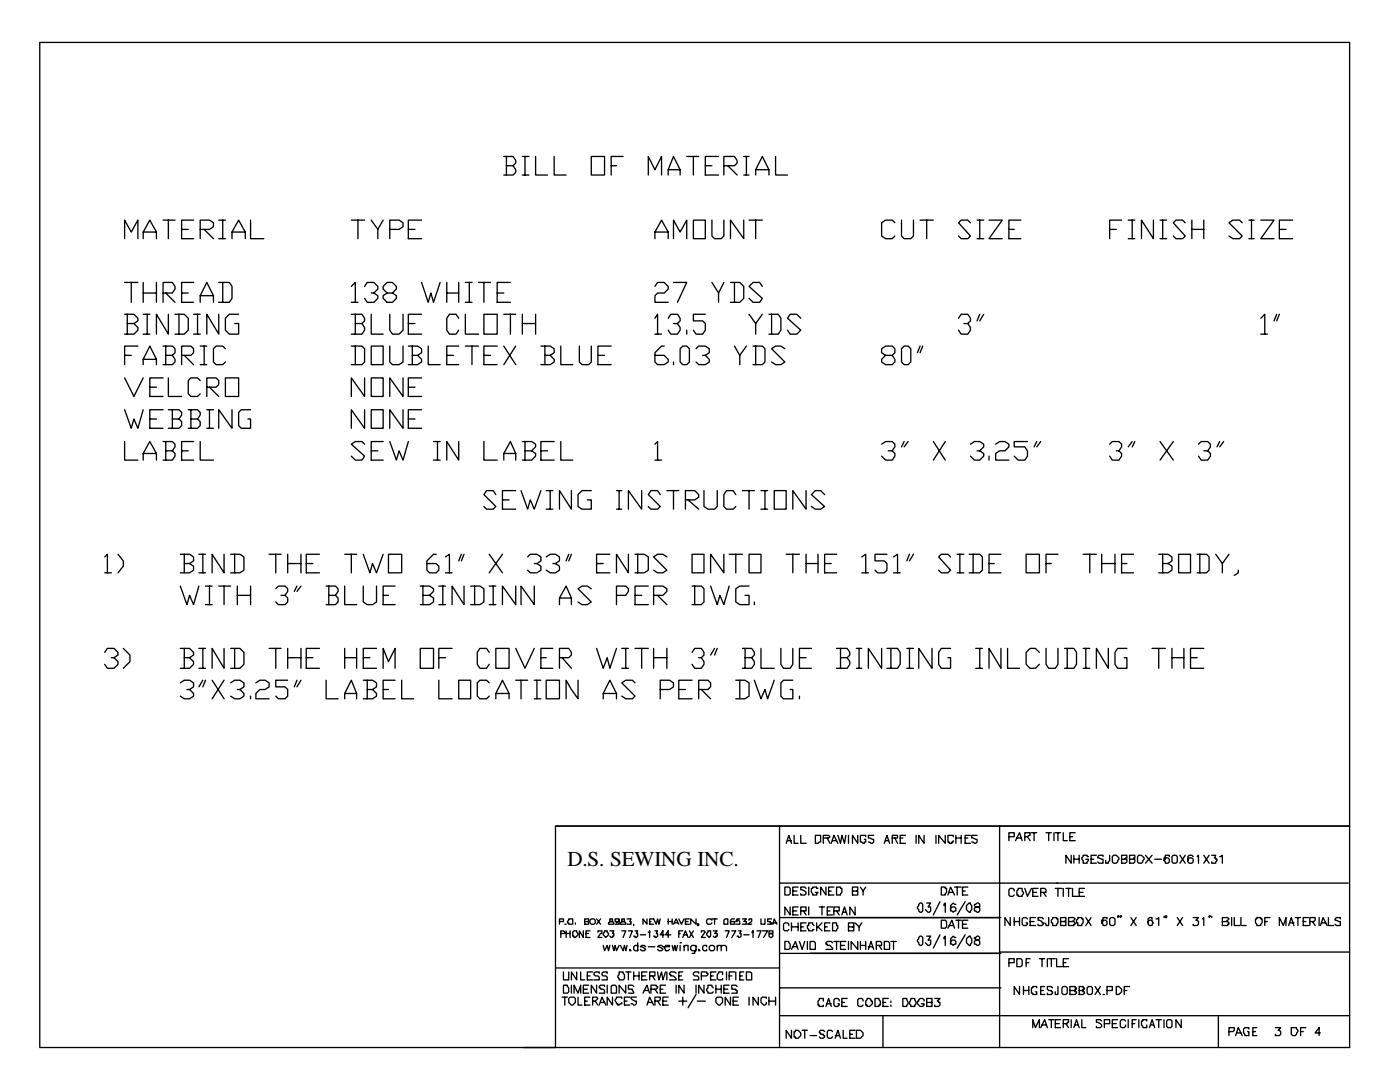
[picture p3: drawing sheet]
<svg xmlns="http://www.w3.org/2000/svg" width="279mm" height="216mm" viewBox="0 0 279 216" stroke-linecap="round" stroke-linejoin="round" font-family="sans-serif">
<defs><g id="words">
<text font-size="4.2" x="113.2" y="172.8">D.S. SEWING INC.</text>
</g></defs>
<g fill="none" stroke="#000" stroke-width=".26">
<path d="M7.9 8.5h261.4v156.3h-158.4v44.2h-103zM100.5 31.2h1.9l.5 .8v.5l-.5 .6M101.1 33.1h1.3l.5 .8v.5l-.5 .5h-1.9M101.1 31.2v3.7M104.2 31.2h1.4M104.2 34.9h1.4M104.8 31.2v3.7M106.9 31.2v3.7h2.4M110.6 31.2v3.7h2.4M118 31.2h2.7v3.7h-2.7zM122 33.1h1M124.4 31.2h-2.4v3.7"/>
<path d="M129.4 34.9v-3.7l1.3 2.7 1.3-2.7v3.7M133.3 34.9v-1l1.1-2.7 1.3 2.7v1M133.3 33.9h2.4M137.1 31.2h2.3M138.4 31.2v3.7M140.8 33.1h1.3M143.4 31.2h-2.6v3.7h2.6M144.5 33.1h2.1l.5-.6v-.5l-.5-.8h-2.1v3.7M145.3 33.1l1.8 1.8M148.4 31.2h1.1M148.4 34.9h1.1M149 31.2v3.7"/>
<path d="M150.8 34.9v-1l1.3-2.7 1.4 2.7v1M150.8 33.9h2.7M154.8 31.2v3.7h2.4M24.9 47.6v-3.7l1.3 2.4 1.3-2.4v3.7M24.9 56.4h2.6M26.2 56.4v3.9M28.6 47.6v-1.3l1.3-2.4 1.3 2.4v1.3M28.6 46.3h2.6M28.6 56.4v3.9M28.6 58.5h2.6M31.2 56.4v3.9M32.5 58.5h1.9l.5-.8v-.5l-.5-.8h-1.9v3.9"/>
<path d="M32.5 43.9h2.4M33.1 58.5l1.8 1.8M33.6 43.9v3.7M36.2 45.8h1.4M36.2 58.5h1.4M38.6 43.9h-2.4v3.7h2.4M38.6 56.4h-2.4v3.9h2.4M40 45.8h1.8l.8-.6v-.8l-.8-.5h-1.8v3.7M40 59h2.6M40.7 45.8l1.9 1.8M43.7 56.4h2.1l.5 .8v2.3l-.5 .8h-2.1M43.7 43.9h1.3"/>
<path d="M43.7 47.6h1.3M44.4 43.9v3.7M44.4 56.4v3.9M46.3 47.6v-1.3l1.3-2.4 1.3 2.4v1.3M46.3 46.3h2.6M50 43.9v3.7h2.7M70.1 57.2l.8-.8v3.9M70.1 43.9h2.7M71.4 43.9v3.7M72.8 57.2l.5-.8h1.3l.8 .8v.5l-.8 .8h-.5M74.1 43.9l1.3 1.9v1.8M74.6 58.5l.8 .5v.5l-.8 .8h-1.3l-.5-.8"/>
<path d="M76.5 43.9l-1.1 1.9M77.3 58.5l-.8-.8v-.5l.8-.8h1l.8 .8v.5l-.8 .8h-1l-.8 .5v.5l.8 .8h1l.8-.8v-.5l-.8-.5M77.8 45.8h1.8l.8-.6v-.8l-.8-.5h-1.8v3.7M81.5 45.8h1.3M84.1 43.9h-2.6v3.7h2.6M84.1 56.4l1.4 3.9 .5-1.8 .5 1.8 1.3-3.9M89.2 58.5h2.3M89.2 56.4v3.9M91.5 56.4v3.9M92.9 56.4h1.3M93.7 56.4v3.9M95.5 56.4h2.4"/>
<path d="M96.6 56.4v3.9M99.2 58.5h1.3M101.9 56.4h-2.7v3.9h2.7M130.7 47.6v-1.3l1.3-2.4 1.3 2.4v1.3M130.7 57.2l.5-.8h1.4l.7 .8v.5l-.7 .8h-1.4l-.5 .5v1.3h2.6M130.7 46.3h2.6M134.4 47.6v-3.7l1.3 2.4 1.4-2.4v3.7M134.4 56.4h2.7l-1.9 3.9M138.4 43.9h2.4v3.7h-2.4zM142.1 43.9v3.2l.5 .5h1.3l.6-.5v-3.2M142.1 56.4l1.3 2.1v1.8M144.5 56.4l-1.1 2.1"/>
<path d="M145.8 56.4h1.8l.8 .8v2.3l-.8 .8h-1.8M146.6 56.4v3.9M148.4 43.9v3.7l-2.6-3.7v3.7M149.5 43.9h2.6M150.8 43.9v3.7M152.1 57.2l-.5-.8h-1.3l-.8 .8 2.6 2.3-.5 .8h-1.3l-.8-.8M178.6 44.4l-.5-.5h-1.4l-.8 .5v2.7l.8 .5h1.4l.5-.5M179.9 43.9v3.2l.5 .5h1.4l.5-.5v-3.2M183.6 43.9h2.7M184.9 43.9v3.7M193.7 44.4l-.6-.5h-1.3l-.5 .5 2.4 2.7-.6 .5h-1.3l-.5-.5M195 43.9h1.3"/>
<path d="M195 47.6h1.3M195.5 43.9v3.7M197.4 43.9h2.6l-2.6 3.7h2.6M201.3 45.8h1.1M203.7 43.9h-2.4v3.7h2.4M221.5 45.8h1.3M223.8 43.9h-2.3v3.7M225.2 43.9h1.3M225.2 47.6h1.3M226 43.9v3.7M230.2 43.9v3.7l-2.4-3.7v3.7M231.5 43.9h1.3"/>
<path d="M231.5 47.6h1.3M232 43.9v3.7M236.5 44.4l-.5-.5h-1.3l-.5 .5 2.3 2.7-.5 .5h-1.3l-.5-.5M237.9 45.8h2.3M237.9 43.9v3.7M240.2 43.9v3.7M247.9 44.4l-.5-.5h-1.3l-.8 .5 2.6 2.7-.5 .5h-1.3l-.8-.5M249.2 43.9h1.1M249.2 47.6h1.1M249.8 43.9v3.7M251.6 43.9h2.7l-2.7 3.7h2.7M255.3 45.8h1.3"/>
<path d="M258 43.9h-2.7v3.7h2.7M24.9 62.7h1.8l.8 .8v.5l-.8 .6M24.9 75.4l1.8 3.7 1.9-3.7M24.9 70.9h1.3M25.4 64.6h1.3l.8 .8v.5l-.8 .8h-1.8M25.4 62.7v4M27.5 69.1h-2.6v3.7M28.6 72.8v-1.1l1.3-2.6 1.3 2.6v1.1M28.6 62.7h1.3M28.6 66.7h1.3M28.6 71.7h2.6M29.4 62.7v4"/>
<path d="M29.9 77.3h1.3M32.5 69.1h1.9l.5 .5v.8l-.5 .5M32.5 75.4h-2.6v3.7h2.6M33.1 70.9h1.3l.5 .8v.5l-.5 .6h-1.9M33.1 69.1v3.7M33.6 62.7v4l-2.4-4v4M33.6 75.4v3.7h2.6M34.9 62.7h1.9l.8 .8v2.4l-.8 .8h-1.9M35.7 62.7v4M36.2 70.9h1.9l.5-.5v-.8l-.5-.5h-1.9v3.7M36.8 70.9l1.8 1.9M38.6 62.7h1.4"/>
<path d="M38.6 66.7h1.4M39.4 62.7v4M40 60.3v-1.3l1.3-2.6 1.3 2.6v1.3M40 75.9l-.6-.5h-1.3l-.5 .5v2.7l.5 .5h1.3l.6-.5M40 69.1h1.3M40 72.8h1.3M40.7 69.1v3.7M41.3 77.3h1.8l.6-.6v-.8l-.6-.5h-1.8v3.7M41.8 77.3l1.9 1.8M43.7 62.7v4l-2.4-4v4M45 75.4h2.6v3.7h-2.6zM45 69.6l-.6-.5h-1.3l-.5 .5v2.6l.5 .6h1.3l.6-.6"/>
<path d="M47.6 62.7h-1.8l-.8 .8v2.4l.8 .8h1.8v-2.1h-.8M70.1 62.7h2.1l.6 .8v.5l-.6 .6M70.1 69.1h2.1l.6 .5v2.6l-.6 .6h-2.1M70.1 60.3h1.3M70.9 64.6h1.3l.6 .8v.5l-.6 .8h-2.1M70.9 62.7v4M70.9 69.1v3.7M72.8 75.4v3.7l-2.7-3.7v3.7M74.1 69.1h2.4v3.7h-2.4zM74.1 75.4h2.4v3.7h-2.4zM74.1 62.7v4h2.4M77.8 62.7v3.2l.5 .8h1.3l.8-.8v-3.2"/>
<path d="M77.8 69.1v3.1l.5 .6h1.3l.8-.6v-3.1M80.4 75.4v3.7l-2.6-3.7v3.7M81.5 69.1h1.8l.8 .5v.8l-.8 .5M81.5 64.6h1.3M81.5 77.3h1.3M82.3 70.9h1l.8 .8v.5l-.8 .6h-1.8M82.3 69.1v3.7M84.1 62.7h-2.6v4h2.6M84.1 75.4h-2.6v3.7h2.6M85.5 69.1v3.7h2.3M89.2 70.9h1.3M91.5 63.5l-.5-.8h-1.3l-.5 .8v2.4l.5 .8h1.3l.5-.8"/>
<path d="M91.5 69.1h-2.3v3.7h2.3M92.9 62.7v4h2.6M92.9 60.3h1.3M92.9 69.1h2.6M94.2 69.1v3.7M96.6 62.7h2.6v4h-2.6zM96.6 70.9h1.3M99.2 69.1h-2.6v3.7h2.6M100.5 62.7h2.4M100.5 69.1l2.4 3.7M101.9 62.7v4M102.9 69.1l-2.4 3.7"/>
<path d="M104.2 64.6h2.7M104.2 62.7v4M106.9 62.7v4M107.9 69.1h1.9l.8 .5v.8l-.8 .5M108.7 70.9h1.1l.8 .8v.5l-.8 .6h-1.9M108.7 69.1v3.7M111.9 69.1v3.7h2.4M115.6 69.1v3.1l.6 .6h1.3l.5-.6v-3.1M119.3 70.9h1.4M122 69.1h-2.7v3.7h2.7M130.7 63.5l.5-.8v4M130.7 66.7h1.3"/>
<path d="M132.6 69.1h-.6l-1.3 1.3v1.8l.5 .6h1.4l.7-.6v-.5l-.7-.8h-1.9M133.3 63.5l.6-.8h1.3l.5 .8v.5l-.5 .6h-.8M134.4 72.2v.6M135.2 64.6l.5 .8v.5l-.5 .8h-1.3l-.6-.8M135.7 69.6l.6-.5h.8l.5 .5v2.6l-.5 .6h-.8l-.6-.6zM137.1 65.9v.8M138.9 69.6l.5-.5h1.4l.8 .5v.8l-.8 .5h-.6M140.8 62.7h-2.4v1.3h1.8l.6 .6v1.3l-.6 .8h-1.3l-.5-.8M140.8 70.9l.8 .8v.5l-.8 .6h-1.4l-.5-.6M146.6 69.1l1 1.8v1.9M149 69.1l-1.4 1.8M149.5 62.7l1.3 1.9v2.1"/>
<path d="M150.3 69.1h1.8l.6 .5v2.6l-.6 .6h-1.8M150.8 69.1v3.7M152.1 62.7l-1.3 1.9M153.5 62.7h1.8l.5 .8v2.4l-.5 .8h-1.8M154 62.7v4M156.6 69.6l-.8-.5h-1l-.8 .5 2.6 2.6-.8 .6h-1l-.8-.6M159.8 63.5l-.8-.8h-1.3l-.5 .8 2.6 2.4-.8 .8h-1.3l-.5-.8M176.7 70.9l-.8-.5v-.8l.8-.5h1.4l.5 .5v.8l-.5 .5h-1.4l-.8 .8v.5l.8 .6h1.4l.5-.6v-.5l-.5-.8M179.9 69.6l.5-.5h.8l.6 .5v2.6l-.6 .6h-.8l-.5-.6zM183.6 69.1l-.5 1.3M184.1 69.1l-.5 1.3M191.3 63.5l.5-.8h1.3l.6 .8v.5l-.6 .6h-.7"/>
<path d="M193.1 64.6l.6 .8v.5l-.6 .8h-1.3l-.5-.8M195.5 62.7l-.5 1.3M196.3 62.7l-.8 1.3M251.6 63.5l.8-.8v4M251.6 66.7h1.3M254.8 62.7l-.5 1.3M255.3 62.7l-.5 1.3M24.9 81.8l1.3 3.7 .5-1.9 .8 1.9 1.1-3.7M24.9 88.1v3.7h2.6M28.6 91.8v-1.3l1.3-2.4 1.3 2.4v1.3M28.6 90.5h2.6M29.9 83.6h1.3"/>
<path d="M32.5 81.8h-2.6v3.7h2.6M32.5 88.1h1.9l.5 .5v.6l-.5 .8M33.1 90h1.3l.5 .5v.5l-.5 .8h-1.9M33.1 88.1v3.7M33.6 81.8h2.1l.5 .5v.5l-.5 .8M34.4 83.6h1.3l.5 .5v.8l-.5 .6h-2.1M34.4 81.8v3.7M36.2 90h1.4M37.6 81.8h1.8l.6 .5v.5l-.6 .8M38.1 83.6h1.3l.6 .5v.8l-.6 .6h-1.8M38.1 81.8v3.7M38.6 88.1h-2.4v3.7h2.4"/>
<path d="M40 88.1v3.7h2.6M41.3 85.5h1.3M41.3 81.8h1.3M41.8 81.8v3.7M46.3 81.8v3.7l-2.6-3.7v3.7M50 81.8h-1.8l-.6 .5v2.6l.6 .6h1.8v-1.9h-.5M72.8 81.8v3.7l-2.7-3.7v3.7M72.8 88.6l-.6-.5h-1.3l-.8 .5 2.7 2.4-.6 .8h-1.3l-.8-.8M74.1 81.8h2.4v3.7h-2.4zM74.1 90h1.3M76.5 88.1h-2.4v3.7h2.4M77.8 88.1l1.3 3.7 .5-1.8 .8 1.8 1.1-3.7"/>
<path d="M80.4 81.8v3.7l-2.6-3.7v3.7M81.5 83.6h1.3M84.1 81.8h-2.6v3.7h2.6M86.5 91.8h1.3M86.5 88.1h1.3M87.3 88.1v3.7M91.5 88.1v3.7l-2.3-3.7v3.7M96.6 88.1v3.7h2.6M99 98.7l-.6-.8h-1.3l-.5 .8 2.4 2.4-.6 .5h-1.3l-.5-.5M100.3 99.7h1.3M100.5 91.8v-1.3l1.4-2.4 1 2.4v1.3M100.5 90.5h2.4"/>
<path d="M102.9 97.9h-2.6v3.7h2.6M104 97.9l1.3 3.7 .5-1.9 .8 1.9 1.3-3.7M104.2 88.1h1.9l.8 .5v.6l-.8 .8M104.8 90h1.3l.8 .5v.5l-.8 .8h-1.9M104.8 88.1v3.7M107.9 90h1.4M109 97.9h1.3M109.8 97.9v3.7M110.6 88.1h-2.7v3.7h2.7M111.9 88.1v3.7h2.4M114 97.9v3.7l-2.3-3.7v3.7M118 97.9h-1.8l-.8 .8v2.4l.8 .5h1.8v-1.9h-.8"/>
<path d="M123 97.9h1.1M123.6 97.9v3.7M128.1 97.9v3.7l-2.7-3.7v3.7M130.7 88.6l.5-.5v3.7M130.7 91.8h1.3M131.8 98.7l-.6-.8h-1.3l-.5 .8 2.4 2.4-.6 .5h-1.3l-.5-.5M133.1 97.9h2.4M134.4 97.9v3.7M136.8 99.7h1.8l.8-.5v-.5l-.8-.8h-1.8v3.7M137.3 99.7l2.1 1.9M140.5 97.9v3.2l.8 .5h1.3l.5-.5v-3.2M146.8 98.7l-.5-.8h-1.3l-.5 .8v2.4l.5 .5h1.3l.5-.5"/>
<path d="M148.2 97.9h2.3M149.5 97.9v3.7M151.9 97.9h1.3M152.7 97.9v3.7M154.5 97.9h2.4v3.7h-2.4zM160.9 97.9v3.7l-2.7-3.7v3.7M164.6 98.7l-.8-.8h-1.1l-.8 .8 2.7 2.4-.8 .5h-1.1l-.8-.5M175.9 88.6l.8-.5h1.4l.5 .5v.6l-.5 .8h-.8M178.1 90l.5 .5v.5l-.5 .8h-1.4l-.8-.8M180.4 88.1l-.5 1.1M181.2 88.1l-.8 1.1M186.3 88.1l2.3 3.7"/>
<path d="M188.6 88.1l-2.3 3.7M193.7 88.6l.8-.5h1l.8 .5v.6l-.8 .8h-.5M195.5 90l.8 .5v.5l-.8 .8h-1l-.8-.8M197.4 91v.8M198.7 88.6l.8-.5h1.1l.7 .5v.6l-.7 .8h-1.1l-.8 .5v1.3h2.6M205.1 88.1h-2.7v1.1h2.1l.6 .8v1l-.6 .8h-1.3l-.8-.8M206.9 88.1l-.5 1.1M207.7 88.1l-.8 1.1M221.5 88.6l.5-.5h1.3l.5 .5v.6l-.5 .8h-.5M223.3 90l.5 .5v.5l-.5 .8h-1.3l-.5-.8M226 88.1l-.8 1.1M226.5 88.1l-.5 1.1"/>
<path d="M231.5 88.1l2.7 3.7M234.2 88.1l-2.7 3.7M239.2 88.6l.5-.5h1.3l.6 .5v.6l-.6 .8h-.8M241 90l.6 .5v.5l-.6 .8h-1.3l-.5-.8M243.4 88.1l-.5 1.1M244.2 88.1l-.8 1.1M20.9 111.1l.5-.5v3.7M20.9 114.3h1.3M23.5 110.6l1.1 1.3v1.1l-1.1 1.3M36 110.6h1.8l.8 .5v.8l-.8 .5M36 116.9l1.3 3.7 .5-1.8 .8 1.8 1.1-3.7M36.8 112.4h1l.8 .6v.8l-.8 .5h-1.8"/>
<path d="M36.8 110.6v3.7M39.7 114.3h1.3M39.7 110.6h1.3M40.5 110.6v3.7M41 116.9h1.3M41.8 116.9v3.7M43.7 116.9h2.3M44.7 110.6v3.7l-2.4-3.7v3.7M44.7 116.9v3.7M46 110.6h1.9l.8 .5v2.7l-.8 .5h-1.9M46.8 110.6v3.7M47.4 116.9v3.7"/>
<path d="M47.4 118.8h2.6M50 116.9v3.7M53.7 110.6h2.4M55 117.5l.6-.6h1.3l.5 .6v.5l-.5 .8h-.8M55 110.6v3.7M56.9 118.8l.5 .5v.8l-.5 .5h-1.3l-.6-.5M57.4 110.6v3.7M57.4 112.4h2.7M59.3 116.9l-.6 1.1M60.1 110.6v3.7M60.1 116.9l-.8 1.1M61.1 112.4h1.3"/>
<path d="M63.8 110.6h-2.7v3.7h2.7M65.1 116.9h1.8l.6 .6v.5l-.6 .8M65.6 118.8h1.3l.6 .5v.8l-.6 .5h-1.8M65.6 116.9v3.7M68.8 116.9v3.7h2.4M68.8 110.6h2.4M70.1 110.6v3.7M72.5 110.6l1.3 3.7 .5-1.9 .8 1.9 1.4-3.7M72.5 116.9v3.2l.8 .5h1l.8-.5v-3.2M76.5 118.8h1M77.5 110.6h2.7v3.7h-2.7zM78.8 116.9h-2.3v3.7h2.3"/>
<path d="M83.9 116.9h1.8l.8 .6v.5l-.8 .8M84.4 118.8h1.3l.8 .5v.8l-.8 .5h-1.8M84.4 116.9v3.7M87 110.6h-.5l-1.3 1.3v1.9l.5 .5h1.3l.6-.5v-.8l-.6-.6h-1.8M87.6 116.9h1.3M88.4 116.9v3.7M88.9 111.1l.8-.5v3.7M88.9 114.3h1.3M92.1 110.6l-.6 1.3M92.6 116.9v3.7l-2.4-3.7v3.7M92.6 110.6l-.5 1.3M93.9 116.9h1.9l.8 .6v2.6l-.8 .5h-1.9"/>
<path d="M94.7 116.9v3.7M97.6 110.6l2.7 3.7M97.6 116.9h1.4M98.4 116.9v3.7M100.3 110.6l-2.7 3.7M102.9 116.9v3.7l-2.6-3.7v3.7M105.3 111.1l.5-.5h1.4l.7 .5v.8l-.7 .5h-.6M106.6 116.9v3.7l-2.6-3.7v3.7M107.2 112.4l.7 .6v.8l-.7 .5h-1.4l-.5-.5M109 111.1l.8-.5h1.1l.8 .5v.8l-.8 .5h-.6M109 101.6h1.3M110.9 112.4l.8 .6v.8l-.8 .5h-1.1l-.8-.5"/>
<path d="M111.7 119.3h2.3M113.5 110.6l-.5 1.3M114 110.6l-.5 1.3M118 117.5l-.8-.6h-1l-.8 .6 2.6 2.6-.8 .5h-1l-.8-.5M119.1 112.4h1.3M121.7 110.6h-2.6v3.7h2.6M123 118.8h1.9l.5-.8v-.5l-.5-.6h-1.9v3.7M123 101.6h1.1M125.4 110.6v3.7l-2.4-3.7v3.7M126.7 110.6h1.9l.8 .5v2.7l-.8 .5h-1.9M126.7 118.8h1.4M127.3 110.6v3.7"/>
<path d="M129.4 116.9h-2.7v3.7h2.7M130.4 118.8h1.9l.8-.8v-.5l-.8-.6h-1.9v3.7M131.2 118.8l1.9 1.8M133.1 111.1l-.8-.5h-1.1l-.8 .5 2.7 2.7-.8 .5h-1.1l-.8-.5M138.1 110.6h2.4v3.7h-2.4zM138.1 116.9h1.9l.5 .6v2.6l-.5 .5h-1.9M138.6 116.9v3.7M141.8 116.9l1.3 3.7 .6-1.8 .8 1.8 1-3.7M144.5 110.6v3.7l-2.7-3.7v3.7M145.5 110.6h2.7M146.8 110.6v3.7M149.5 110.6h2.4v3.7h-2.4z"/>
<path d="M149.5 116.9h-1.9l-.8 .6v2.6l.8 .5h1.9v-1.8h-.8M151.9 101.6h1.3M156.9 110.6h2.6M158.2 110.6v3.7M160.9 112.4h2.3M160.9 110.6v3.7M163.2 110.6v3.7M164.6 112.4h1.3M167 110.6h-2.4v3.7h2.4M172 111.1l.8-.5v3.7M172 114.3h1.3M177 110.6h-2.4v1.3h1.9l.5 .5v1.4l-.5 .5h-1.3l-.6-.5"/>
<path d="M178.3 111.1l.8-.5v3.7M178.3 114.3h1.4M181.5 110.6l-.5 1.3M182.3 110.6l-.8 1.3M189.7 111.1l-.5-.5h-1.3l-.6 .5 2.4 2.7-.5 .5h-1.3l-.6-.5M191 114.3h1.4M191 110.6h1.4M191.6 110.6v3.7M193.4 110.6h2.1l.6 .5v2.7l-.6 .5h-2.1M194.2 110.6v3.7M197.4 112.4h1M199.8 110.6h-2.4v3.7h2.4"/>
<path d="M204.8 110.6h2.6v3.7h-2.6zM208.8 112.4h1M211.1 110.6h-2.3v3.7M216.2 110.6h2.6M217.5 110.6v3.7M219.9 112.4h2.6M219.9 110.6v3.7M222.5 110.6v3.7M223.8 112.4h1.1M226.2 110.6h-2.4v3.7h2.4M231.2 110.6h1.9l.8 .5v.8l-.8 .5M232 112.4h1.1l.8 .6v.8l-.8 .5h-1.9"/>
<path d="M232 110.6v3.7M235.2 110.6h2.4v3.7h-2.4zM238.9 110.6h1.9l.5 .5v2.7l-.5 .5h-1.9M239.4 110.6v3.7M242.6 110.6l1.3 1.8v1.9M245.3 110.6l-1.4 1.8M247.1 113.8v.5l-.8 .5M20.9 130.2l.5-.8h1.4l.7 .8v.5l-.7 .5h-.6M22.8 131.2l.7 .8v.6l-.7 .7h-1.4l-.5-.7M24.6 129.4l1.3 1.3v1.3l-1.3 1.3M36 129.4h1.8l.8 .8v.5l-.8 .5M36 136.3l.8-.6h1l.8 .6v.8l-.8 .5h-.5"/>
<path d="M36.8 131.2h1l.8 .8v.6l-.8 .7h-1.8M36.8 129.4v3.9M37.8 137.6l.8 .8v.5l-.8 .5h-1l-.8-.5M39.7 129.4h1.3M39.7 133.3h1.3M40.5 129.4v3.9M40.5 135.7l-.8 1.4M41 120.6h1.3M41 135.7l-.5 1.4M42.3 135.7l2.4 3.7M44.7 129.4v3.9l-2.4-3.9v3.9M44.7 135.7l-2.4 3.7"/>
<path d="M46 129.4h1.9l.8 .8v2.4l-.8 .7h-1.9M46 136.3l.8-.6h1.1l.8 .6v.8l-.8 .5h-.5M46.8 129.4v3.9M47.9 137.6l.8 .8v.5l-.8 .5h-1.1l-.8-.5M50 138.9v.5M51.1 136.3l.8-.6h1l.8 .6v.8l-.8 .5h-1l-.8 .8v1h2.6M53.7 129.4h2.4M55 129.4v3.9M57.4 135.7h-2.4v1.4h1.9l.5 .5v1.3l-.5 .5h-1.3l-.6-.5M57.4 129.4v3.9M57.4 131.2h2.7M59.3 135.7l-.6 1.4"/>
<path d="M60.1 129.4v3.9M60.1 135.7l-.8 1.4M61.1 131.2h1.3M63.8 129.4h-2.7v3.9h2.7M65.1 135.7v3.7h2.4M68.8 139.4v-1l1.3-2.7 1.1 2.7v1M68.8 131.2h2.4M68.8 129.4v3.9M68.8 138.4h2.4M71.2 129.4v3.9M72.5 135.7h1.8l.8 .6v.8l-.8 .5M72.5 131.2h1.3"/>
<path d="M73.3 137.6h1l.8 .8v.5l-.8 .5h-1.8M73.3 135.7v3.7M75.1 129.4h-2.6v3.9h2.6M76.5 133.3v-3.9l1 2.6 1.3-2.6v3.9M76.5 137.6h1M78.8 135.7h-2.3v3.7h2.3M80.2 135.7v3.7h2.3M83.9 129.4h2.6v3.9h-2.6zM87.6 135.7v3.7h2.6M87.6 120.6h1.3M87.6 131.2h1.3M90.2 129.4h-2.6v3.9"/>
<path d="M91.5 135.7h2.4v3.7h-2.4zM97.6 130.2l-.5-.8h-1.3l-.6 .8v2.4l.6 .7h1.3l.5-.7M97.6 136.3l-.5-.6h-1.3l-.6 .6v2.6l.6 .5h1.3l.5-.5M97.6 120.6h1.4M99 129.4h2.6v3.9h-2.6zM99 139.4v-1l1.3-2.7 1.3 2.7v1M99 138.4h2.6M102.9 129.4l1.9 3.9 1.8-3.9M102.9 135.7h2.4M104 135.7v3.7M106.6 139.4h1.3M106.6 135.7h1.3"/>
<path d="M107.2 135.7v3.7M107.9 131.2h1.1M109 135.7h2.7v3.7h-2.7zM110.3 129.4h-2.4v3.9h2.4M111.7 120.6v-1.3l1.3-2.4 1 2.4v1.3M111.7 131.2h1.8l.5-.5v-.5l-.5-.8h-1.8v3.9M112.2 131.2l1.8 2.1M115.4 135.7v3.7l-1.4-1.8-1-1.9v3.7M119.1 129.4l1.3 3.9 .8-2.1 .5 2.1 1.3-3.9M120.4 139.4v-1l1.3-2.7 1.3 2.7v1M120.4 138.4h2.6M124.1 129.4h1.3"/>
<path d="M124.1 133.3h1.3M124.9 129.4v3.9M126.7 136.3l-.5-.6h-1.3l-.8 .6 2.6 2.6-.5 .5h-1.3l-.8-.5M126.7 129.4h2.7M128.1 129.4v3.9M130.4 131.2h2.7M130.4 129.4v3.9M131.8 137.6h1.8l.8-.5v-.8l-.8-.6h-1.8v3.7M133.1 129.4v3.9M135.5 137.6h1.3M138.1 130.2l.5-.8h1.4l.5 .8v.5l-.5 .5h-.6M138.1 135.7h-2.6v3.7h2.6"/>
<path d="M139.4 137.6h1.9l.5-.5v-.8l-.5-.6h-1.9v3.7M140 131.2l.5 .8v.6l-.5 .7h-1.4l-.5-.7M140 137.6l1.8 1.8M142.6 129.4l-.8 1.3M143.1 129.4l-.5 1.3M146.8 135.7h1.9l.8 .6v2.6l-.8 .5h-1.9M147.6 135.7v3.7M148.2 129.4h1.8l.5 .8v.5l-.5 .5M148.7 131.2h1.3l.5 .8v.6l-.5 .7h-1.8M148.7 129.4v3.9M150.5 135.7l1.4 3.7 .8-1.8 .5 1.8 1.3-3.7M150.5 120.1v.5"/>
<path d="M151.9 129.4v3.9h2.6M155.8 129.4v3.2l.6 .7h1.3l.5-.7v-3.2M158.2 135.7h-1.8l-.6 .6v2.6l.6 .5h1.8v-1.8h-.5M159.5 131.2h1.4M159.5 138.9v.5M161.9 129.4h-2.4v3.9h2.4M167 129.4h2.1l.5 .8v.5l-.5 .5M167.7 131.2h1.4l.5 .8v.6l-.5 .7h-2.1M167.7 129.4v3.9M170.9 129.4h1.1M170.9 133.3h1.1M171.4 129.4v3.9"/>
<path d="M175.9 129.4v3.9l-2.6-3.9v3.9M177 129.4h2.1l.6 .8v2.4l-.6 .7h-2.1M177.8 129.4v3.9M181 129.4h1.3M181 133.3h1.3M181.5 129.4v3.9M186 129.4v3.9l-2.6-3.9v3.9M189.7 129.4h-1.8l-.6 .8v2.4l.6 .7h1.8v-2.1h-.5M194.7 129.4h1.4M194.7 133.3h1.4M195.5 129.4v3.9M199.8 129.4v3.9l-2.4-3.9v3.9"/>
<path d="M201.1 129.4v3.9h2.4M207.4 130.2l-.8-.8h-1l-.8 .8v2.4l.8 .7h1l.8-.7M208.8 129.4v3.2l.5 .7h1.3l.5-.7v-3.2M212.5 129.4h1.8l.5 .8v2.4l-.5 .7h-1.8M213 129.4v3.9M216.2 129.4h1.3M216.2 133.3h1.3M216.7 129.4v3.9M221.2 129.4v3.9l-2.4-3.9v3.9M224.9 129.4h-1.9l-.5 .8v2.4l.5 .7h1.9v-2.1h-.5M229.9 129.4h2.7M231.2 129.4v3.9"/>
<path d="M233.9 131.2h2.4M233.9 129.4v3.9M236.3 129.4v3.9M237.6 131.2h1.3M240.2 129.4h-2.6v3.9h2.6M110.9 164.8h158.4v44.2h-164.8M155.6 164.8v44.2M156.6 177h.8l.3 .3v1l-.3 .3h-.8zM156.9 168.3l.5-1.6 .6 1.6M157.2 167.7h.8M158.2 177.8h.8M158.5 166.7v1.6h.8"/>
<path d="M159.3 177h-1.1v1.6h1.1M159.8 166.7v1.6h1.1M160.9 177.3l-.3-.3h-.8v.5h.3l.8 .6v.2l-.3 .3h-.8v-.3M161.4 177v1.6M162.7 166.7h1.1v1.3h-.3l-.3 .3h-.5zM163.2 177.3h-.2v-.3h-.8v.3h-.3v.8l.3 .2v.3h.8v-.3l.2-.2h-.5M164.3 167.2h1.1l.2-.2-.2-.3h-1.1v1.6M164.8 177v1.6l-1-1.6v1.6M165.1 167.2l.5 1.1M165.4 177.8h.5M165.9 168.3l.5-1.6 .8 1.6M166.2 167.7h.8"/>
<path d="M166.4 177h-1v1.6h1M167 177h.7v.3h.3v.8l-.3 .2v.3h-.7zM167.2 166.7l.5 1.6 .3-1.6 .5 1.6 .3-1.6M169.3 166.7v1.6M170.1 177.8h.8l.3-.3v-.5h-1.1v1.6h1.1v-.8h-.3M171.2 166.7v1.6l-1.1-1.6v1.6M171.7 177l.5 .8v.8M172.8 167v-.3h-1.1v1.3l.8 .3v-.3h.3v-.5h-.3M172.8 177l-.6 .8M174.4 166.7h-1.1v.5l1.1 .3v.5l-.3 .3-.8-.3M176.5 168.3l.5-1.6 .5 1.6M176.7 167.7h.6"/>
<path d="M178.1 167.2h1v-.5h-1v1.6M178.6 167.2l.5 1.1M179.7 167.2h.5M180.7 166.7h-1v1.6h1M182.8 166.7v1.6M184.4 166.7v1.6l-1-1.6v1.6M186.8 166.7v1.6M187.6 179.9l-1.3 2.7M187.9 177h.7v.3h.3v.8l-.3 .2v.3h-.7zM188.6 166.7v1.6l-1.3-1.6v1.6M189.2 178.6l.5-1.6 .8 1.6M189.4 178.1h.8"/>
<path d="M190.2 167v-.3h-1v1.3h.2v.3h.6v-.3h.2v-.3M190.5 177h1.3M190.8 167.2h1M190.8 166.7v1.6M191 177v1.6M191.8 166.7v1.6M192.1 177.8h.5M192.6 167.2h.5M192.6 179.9l-1.6 2.7M193.1 177h-1v1.6h1M193.7 166.7h-1.1v1.6h1.1M195 166.7h-1.1v.5l1.1 .3v.5l-.3 .3-.8-.3"/>
<path d="M199.5 164.8v11.4h-43.9M201.3 167h1.1v-.8h-1.1v1.5M202.4 177.8v-.3l-.3-.2h-.5l-.3 .2v1.1l.3 .3h.5l.3-.3M202.7 167.7l.8-1.5 .5 1.5M202.9 167.2h.8M203.2 177.3h.8v.5l.3 .3-.3 .8h-.8v-.3h-.3v-.8l.3-.3zM204.5 177.3l.6 1.6 .7-1.6M204.5 167h.6l.2-.3h.3v-.5h-1.1v1.5M205.1 167l.5 .7M205.8 166.2h1.1M206.1 178.1h.8M206.4 166.2v1.5"/>
<path d="M207.2 177.3h-1.1v1.6h1.1M207.7 178.1h1.1v-.6l-.3-.2h-.8v1.6M208.2 178.1l.6 .8M208.8 166.2h1M209.3 166.2v1.5M210.3 166.2v1.5M210.6 177.3h1.3M210.6 166.2h1.1M210.9 176.2h58.2M211.1 176.2h-11.6v32.8M211.1 166.2v1.5M211.1 177.3v1.6"/>
<path d="M212.2 166.2v1.5h.8M212.2 177.3v1.6M212.7 177.3h1.1M213.3 177.3v1.6M213.5 167h.5M213.8 170.7v1.5l-1.1-1.5v1.5M214 177.3v1.6h1.1M214.3 170.7v1.5M214.3 171.4h1.1M214.6 166.2h-1.1v1.5h1.1M215.4 178.1h.8M215.4 170.7v1.5"/>
<path d="M216.4 177.3h-1v1.6h1M217.2 170.9h-.2v-.2h-.8v.2l-.3 .3v.2l.3 .3v.5h.8l.2-.8h-.5M217.8 171.4h.5M218.8 170.7h-1v1.5h1M220.1 170.9v-.2h-.8l-.2 .2v.3l1 .2v.8h-.8l-.2-.2M221.5 170.7v1l-.3 .3v.2h-.5v-.5M222 170.9l.2-.2h.6l.5 .5-.3 .8-.2 .2h-.6l-.2-.2zM223.8 171.4h.6l.2-.2h.3v-.5h-1.1v1.5h.8l.3-.2v-.6h-.5M225.4 171.4h.8v-.2h.3v-.5h-1.1v1.5h.8l.3-.2v-.6h-.3M227 170.9l.3-.2h.5l.5 .5-.2 .8-.3 .2h-.5l-.3-.2zM228.6 170.7l1.3 1.5M229.9 170.7l-1.3 1.5"/>
<path d="M230.5 171.4h1.3M233.4 170.9v-.2h-.8v.2l-.3 .3v.5l.3 .3v.2h.5l.3-.2v-.6l-.3-.2h-.5v.2l-.3 .3M234.2 170.7h.5l.2 .2v1.1l-.2 .2h-.5l-.3-.2v-1.1zM235.5 170.7l1 1.5M236.5 170.7l-1 1.5M238.1 170.9l-.2-.2h-.6l-.2 .2v1.1l.2 .2h.6l.2-.2v-.6l-.2-.2h-.6l-.2 .2v.3M238.9 170.9l.3-.2v1.5M240.2 170.7l1.1 1.5M241.3 170.7l-1.1 1.5M241.8 170.7h.8l-.2 .5h.2v.2h.3l-.3 .8h-.8v-.2M243.4 170.9h.3l.2-.2v1.5M110.9 193.1h44.7"/>
<path d="M111.7 183.9h.7v-.5h-.7v1M111.9 186.3h.8v-.3l-.3-.3h-.5v1.4M112.2 199h1M112.4 196.6h.8v.2l.3 .3v.8l-.3 .3h-.8zM112.4 193.9v1.6h1.1v-1.6M112.7 184.4h.3zM112.7 199v1.6M113 185.7v1.4M113 186.3h.8M113.5 199.2a.94 .94 0 0 1 1.3 0v.8l-.5 .6h-.3l-.5-.6zM113.5 183.4h.8v1h-.8v-.3h-.3zM113.8 185.7v1.4"/>
<path d="M114 196.6v1.6M114.3 186l.3-.3h.5l.3 .8-.6 .6h-.2v-.3h-.3zM114.6 198.2v-1.6l.8 1.6 .5-1.6v1.6M114.8 184.1v.3M115.1 193.9v1.6l-1.1-1.6v1.6M115.4 199v1.6h.8M115.9 193.9v1.6h.8M116.4 185.7v1.4l-.8-1.4v1.4M116.4 197.4h.8M116.7 183.9h.8v-.5h-.8v1h.8v-.5h-.3M116.7 199.8h.5M116.9 186.3h.6"/>
<path d="M117.2 194.7h.5M117.5 196.6h-1.1v1.6h1.1M117.7 183.6a.66 .66 0 0 1 1.1 0v.5l-.3 .3h-.5l-.3-.3zM117.7 199h-1v1.6h1M117.7 185.7h-.8v1.4h.8M118.3 199.8h.5l.5-.6-.2-.2h-.8v1.6M118.3 193.9h-1.1v1.6h1.1M118.8 199.8l.5 .8M119.1 196.6v1.6l-1.1-1.6v1.6M119.1 183.4l.8 1M119.3 186v-.3h.8v.6h-.2l-.6 .8h.8M119.6 194.2v-.3h-.8l-.3 .3v.3l.3 .2h.5l.3 .3v.5h-1.1"/>
<path d="M119.9 183.4l-.8 1M120.4 188.6l.3 1.1 .5-1.1 .2 1.1 .3-1.1M120.7 185.7h.5v.3l.2 .3v.2l-.5 .6-.5-.6zM120.7 196.8v-.2h-.8l-.3 .2v.3h.3v.3h.5l.3 .2v.6h-1.1M121.2 194.2v-.3h-.8l-.3 .3v.3l.3 .2h.5l.3 .3v.5h-1.1M121.2 196.6v1.6M121.7 183.4v.5h.5l.3 .2v.3h-1.1v-.3l.3-.2h.5v-.5zM121.7 185.7h.8l-.3 .6h.3v.5h-.3v.3h-.2l-.3-.3M122 196.8l.2-.2h.6l.2 .2v1.4h-1zM122.2 199v1.6l-1-1.6v1.6M122.2 188.6l.3 1.1 .3-1.1 .2 1.1 .6-1.1M123.6 193.9h.8v.3l.2 .3v.8l-.2 .2h-.8v-.2l-.3-.3v-.3l.3-.2z"/>
<path d="M123.6 183.6v.3h-.3l-.3 .2v-.2h-.2v-.5h.8v1h-.8M123.8 188.6l.6 1.1 .2-1.1 .3 1.1 .2-1.1M124.1 183.4v.5h.5l.3 .2v.3h-1.1v-.3l.3-.2h.5v-.5zM124.1 199.2v-.2h-1.1v.2l-.2 .3v.3l.2 .2v.3h.3v.3l.8-.3v-.3M124.1 185.7h.8l-.5 1.4M124.6 199.8h.5M124.9 196.6v1.6l-1.3-1.6v1.6M124.9 193.9h1M125.1 183.4h.8l-.2 .5h.2v.5h-.8M125.4 185.7h.8l-.5 1.4M125.4 193.9v1.6M125.7 189.4l.2 .3h-.2z"/>
<path d="M125.7 199h-1.1v1.6h1.1M126.5 196.8l-.3-.2h-.8v.8h.8v.2l.3 .3v.3h-1.1M126.5 194.7h1M126.5 184.4v.3M126.5 193.9v1.6M126.7 185.7h.6l-.3 .6h.3v.5l-.3 .3h-.3v-.3h-.2M127 199h-1.1v.2l.3 .3 .8 .3v.5l-.3 .3-.8-.3M127.3 188.9v-.3h-.6l-.2 .3v.5l.2 .3h.6v-.3M127.3 188.1v1.6M127.5 193.9v1.6M127.8 186.5h1.1M128.1 194.7h.8"/>
<path d="M128.3 198.2l.8-1.6 .5 1.6M128.6 197.6h.8M128.9 188.9l-.3-.3h-.5l-.3 .3h.3l.8 .5-.3 .3h-.5l-.3-.3M129.1 193.9h-1v1.6h1M129.1 183.4v1l-.8-1v1M129.4 186h.2v-.3v1.4M129.4 188.9h1.3M129.6 194.7h1.1v-.8h-1.1v1.6M129.6 183.9h.3M129.9 197.4h1.1l.2-.3v-.3h-.2v-.2h-1.1v1.6M130.2 194.7l.5 .8M130.7 199.8h.8l.3-.3v-.5h-1.1v1.6"/>
<path d="M130.7 185.7h.5l-.2 .6h.2v.5l-.2 .3h-.3v-.3h-.3M130.7 197.4l.5 .8M131.2 193.9l.3 1.6 .5-1.6 .3 1.6 .5-1.6M131.2 199.8l.6 .8M131.8 183.4l-.3 1-.3-1-.2 1-.6-1h-.8v1h.8M131.8 197.4h.5M132.3 188.9l-.3-.3h-.5l-.3 .3 .8 .3 .3 .2-.3 .3h-.5l-.3-.3M132.3 199.8h.8M132.6 186.5h-.8l.5-.8v1.4M132.6 188.9h1v-.3h-.8v.3h-.2l.2 .8h.5l.3-.3M132.8 196.6h-1v1.6h1M133.1 193.9v1.6"/>
<path d="M133.3 199h-1v1.6h1M133.3 183.4v1M133.3 183.9h.8M133.9 186.5h-1.1l.5-.8v1.4M134.1 188.6l.3 1.1 .3-1.1 .2 1.1 .3-1.1M134.1 183.4v1M134.4 184.4l.5-1 .6 1M134.7 184.1h.5M134.9 194.2l-.2-.3h-.8l-.3 .3v.3h.3v.2h.5l.5 .6v.2h-1.3M134.9 196.6v1.6M135.5 183.4l.5 1 .5-1M135.5 199.8h1.6"/>
<path d="M135.5 194.7h.5M135.5 186.3h.2M135.7 188.1h.3zM135.7 188.6v1.1M136.3 193.9h-.8v1.6h.8M136.3 185.7h-.8v1.4M136.3 187.1l.5-1.4 .5 1.4M136.3 199v1.6M136.5 196.6v1.6l-1-1.6v1.6M136.5 188.9l.3-.3h.5v1.1M136.5 186.5h.6M136.5 188.6v1.1"/>
<path d="M136.8 183.9h.5M137.6 183.4h-.8v1h.8M137.6 185.7l.8 1.4M138.4 185.7l-.8 1.4M138.9 183.4v1l-1.1-1v1M138.9 188.6v1.1l-.3 .3v.2h-.5M138.9 188.9l-.3-.3h-.5l-.3 .3v.5l.3 .3h.5l.3-.3M138.9 196.6v1.6M138.9 198.4l-1.6 2.7M139.2 199.8h1.6M139.4 189.4l.3 .3h-.3zM139.4 194.2v-.3h-.8l-.2 .3v.3l.2 .2h.6l.2 .3v.5h-1"/>
<path d="M139.4 184.4h-.2h.2v.3h-.2M140 194.7h1l.3-.2v-.3h-.3v-.3h-1v1.6M140 186v-.3h.5l.3 .3-.8 1.1h.8M140.5 196.6v1.6l-1.1-1.6v1.6M141 188.9v-.3h-.5l-.3 .3v.5l.3 .3h.5v-.3M141.3 185.7h.5v1.1l-.2 .3-.6-.6zM141.6 188.9a.66 .66 0 0 1 1 0v.5l-.3 .3h-.5l-.2-.3zM141.8 194.7h.5M142.1 183.6l-.3-.2h-.5l-.3 .2v.5l.3 .3h.5l.3-.3M142.1 183.4h1M142.3 197.1l-.2-.3v-.2h-.8v.5l-.3 .3 .3 .8h.8l.2-.3M142.3 185.7h.8l-.5 .6h.5v.5h-.2v.3h-.3l-.3-.3"/>
<path d="M142.6 183.4v1M142.9 193.9h-1.1v1.6h1.1M142.9 197.4h1M142.9 196.6v1.6M143.1 199h.8l.3 .2v.8l-.5 .6h-.3l-.5-.6v-.8zM143.1 188.9l.3-.3h.5v1.1M143.1 188.6v1.1M143.9 188.9l.3-.3h.5l.3 .3v.8M143.9 196.6v1.6M144.2 194.5v-.6h-.8v.3l-.3 .3v.8l.3 .2h.8v-.2M144.5 183.6l.2-.2h.6v1h-.8zM144.5 197.4h.8"/>
<path d="M144.7 185.7h.8l-.5 1.4M145 193.9v1.6M145.5 196.6h-1v1.6h1M145.5 194.7h.5M145.8 199v1.6l-1.1-1.6v1.6M146 185.7h.8l-.8 1.4M146.3 199.8h.8M146.6 193.9h-1.1v1.6M146.6 183.4h-.6l-.2 .2v.8h.8v-.5h-.8v.2M146.8 193.9v1.6M147.1 196.8l-.3-.2h-.8v.8h.8v.2h.3v.6h-1.1M147.4 199h-1.1v1.6h1.1"/>
<path d="M147.4 185.7h.5l-.3 .6h.3v.5l-.3 .3h-.2v-.3h-.3M147.6 183.4h-.5l-.3 .5h.3v-.3h.3l.2 .3v.5h-.8M147.6 194.7h.6M148.2 183.4h.8l-.6 .5h.6v.5h-.8M148.4 193.9h-.8v1.6h.8M148.4 186.5h1.1M149 193.9h.8l.2 .3v1.3h-1zM149.5 183.6v-.2h.5v.5l-.8 .5h.8M149.5 199v1.6M150 186h.3v-.3v1.4M151.1 185.7h.8l-.6 1.4M151.3 199v1.6l-1-1.6v1.6"/>
<path d="M151.9 183.4v1h.8v-1M152.1 185.7h1.1l-.8 1.4M152.9 199.2v-.2h-.8l-.2 .2v.8l.5 .6h.3l.2-.3v-.3M153.5 185.7v.6h.5l.3 .2v.3l-.3 .3h-.3l-.2-.3v-.3l.2-.2h.6v-.6zM153.5 199.8h1.3M153.5 199v1.6M154 183.4h-.8v.5h.5v.2h.3v.3h-.8M154.3 184.4l.2-1 .5 1M154.3 184.1h.7M154.8 199v1.6M155.6 183.1h44.2M155.6 190.2h44.2"/>
<path d="M155.6 197.1h44.2M156.6 187.9h.8v.2l.3 .3v.8l-.3 .2h-.8zM157.4 184.7v-.3l-.2-.3h-.6l-.2 .3v1.1l.2 .2h.6l.2-.2M157.7 181v1.6l-1.1-1.6v1.6M158 189.4l.8-1.5 .5 1.5M158 184.1v1.6M158 184.9h1.3M158.2 181.8h.8M158.2 188.9h.8M159.3 181h-1.1v1.6h1.1M159.3 184.1v1.6M159.5 187.9l.6 1.5 .5-1.5"/>
<path d="M159.8 181.8h1.1v-.8h-1.1v1.6M159.8 184.9h.5M160.3 181.8l.6 .8M160.9 184.1h-1.1v1.6h1.1M161.1 187.9v1.5M161.4 181v1.6M161.7 187.9h.8l.2 .2v1.3h-1zM162.5 184.7l-.3-.3v-.3h-.8v.6h-.3v.5l.3 .3v.2h.8v-.2h.3M163 184.1v1.6M163.2 184.9l.8 .8M163.5 181h1.1M164 181v1.6"/>
<path d="M164 184.1l-1 1.1M164.3 199.8v-.6h-.8v.3l-.3 .3v.8h.3v.2h.8v-.2M164.6 184.9h.5M165.1 181.8h.5M165.6 184.1h-1v1.6h1M166.2 184.1h.8v.6h.2v.5l-.2 .3v.2h-.8zM166.2 181h-1.1v1.6h1.1M166.2 188.1l-.3-.2h-.8l-.3 .2v.3h.3v.2h.5l.6 .6v.2h-1.4M166.4 181.8h1.1v-.8h-1.1v1.6M166.4 187.9h1.1M167 181.8l.5 .8M167 187.9v1.5"/>
<path d="M167.5 199.8v-.3l-.3-.3h-.5l-.3 .3v1.1l.3 .2h.5l.3-.2v-.3h-.3M167.7 188.6h.8M168 182.6l.5-1.6 .6 1.6M168.3 182h.5M168.8 187.9h-1.1v1.5h1.1M169.1 199.2h-1.1v1.6h1.1M169.3 184.9h1.1v-.8h-1.1v1.6h1.1v-.8h-.3M169.3 187.9v1.5M170.7 181v1.6l-1.1-1.6v1.6M170.7 184.1l.7 .8v.8M171.2 187.9v1.5l-1.3-1.5v1.5M171.7 188.6h1.1"/>
<path d="M171.7 187.9v1.5M172 184.1l-.6 .8M172.2 199.8v-.3l-.2-.3h-.6l-.2 .3v1.1l.2 .2h.6l.2-.2M172.8 187.9v1.5M173 199.2h.6l.2 .3v.3h.3v.5l-.5 .5h-.6v-.2h-.2v-.8l.2-.3zM173.3 189.4l.5-1.5 .6 1.5M173.3 188.9h.8M174.6 199.2h.8v.3l.3 .3v.8h-.3v.2h-.8zM174.9 188.6h1v-.5l-.2-.2h-.8v1.5M175.4 188.6l.5 .8M176.5 187.9h.8l.2 .2v1.3h-1zM177.3 199.2h-1.1v1.6h1.1"/>
<path d="M177.8 199.8v.2zM177.8 187.9h1.1M178.3 187.9v1.5M180.2 199.2h.8l.2 .8-.2 .8h-.8zM181.8 199.2h.8l.2 .8-.2 .8h-.8v-.2l-.3-.3zM183.4 180.4l.2-.2h.3l.2 .2v1.4l-.2 .2h-.3l-.2-.2v-.3l-.3-.3zM183.4 187.1l.2-.3h.3l.2 .3v1.3l-.2 .2h-.3l-.2-.2v-.3l-.3-.2zM184.4 199.8v-.3l-.3-.3h-.5l-.2 .3v.3h-.3v.5l.5 .5h.5l.3-.2v-.3h-.5M184.9 180.2h.8l-.5 .8h.5v.8l-.2 .2h-.3l-.5-.5M184.9 186.8h.8l-.5 .8h.5v.8l-.2 .2h-.3l-.5-.5M186.5 199.2h1.1l-.5 .6h.2v.2h.3v.6l-.3 .2h-.8v-.2M187.6 186.5l-1.3 2.7"/>
<path d="M187.9 183.6h.7l.3 .3v1l-.3 .3h-.7zM188.4 180.7v-.3l.2-.2v1.8M188.4 187.3v-.2l.2-.3v1.8M189.2 185.2l.8-1.6 .5 1.6M189.4 184.7h.8M190.8 180.4h-.3l-.3-.2-.5 .5v1.1h.3l.2 .2 .3-.2h.3v-.6l-.3-.2h-.5l-.3 .2v.3M190.8 187.1h-.3l-.3-.3-.5 .5v1.1h.3l.2 .2 .3-.2h.3v-.5l-.3-.3h-.5l-.3 .3v.2M190.8 183.6h1M191.3 183.6v1.6M192.1 184.4h.8M192.6 186.5l-1.6 2.7M192.9 180.7l.5-.5h.3v.2l.2 .3v.8l-.2 .3v.2h-.3l-.5-.5z"/>
<path d="M192.9 187.3l.5-.5h.3v.3l.2 .2v.8l-.2 .3v.2h-.3l-.5-.5zM193.1 183.6h-1v1.6h1M194.5 180.4v.3l.2 .3h.6l.2 .2v.6l-.2 .2-.8-.2v-.6l.2-.2h.8v-.6l-.2-.2zM194.5 187.1v.2h.2v.3h.6l.2 .3v.5l-.2 .2-.8-.2v-.5l.2-.3h.6l.2-.3v-.2l-.2-.3zM199.5 190h69.8M201.3 192.1h1.1v-.8h-1.1v1.6M201.6 183.1v1.6l-1-1.6v1.6M202.4 183.9h1.1M202.4 183.1v1.6M202.9 191.3h.8l.3 .3v1l-.3 .3h-.8zM203.5 196.8v1.6l-1.1-1.6v1.6M203.5 183.1v1.6"/>
<path d="M204.3 197.6h1M204.3 196.8v1.6M204.8 192.1h.5M205.1 183.4l-.3-.3h-.5l-.3 .3v1l.3 .3h.5l.3-.3v-.3h-.3M205.3 196.8v1.6M205.6 191.3h-.8v1.6M205.6 183.9h.8M206.6 183.1h-1v1.6h1M206.9 197.1v-.3h-.8v.3h-.3v1.1h.3v.2h.8v-.5h-.3M207.4 191.3h1.1M207.7 197.6h.5M208 191.3v1.6"/>
<path d="M208.2 183.4l-.2-.3h-.8v.5l.8 .3v.2h.2v.3l-.2 .3h-.8v-.3M208.5 196.8h-.8v1.6h.8M209 191.3v1.6M209.3 183.1v1.6h-.5v-.3l-.3-.3M209.3 191.3h1.3M209.8 191.3v1.6M210.1 183.1h.8v.3h.2v.7l-.2 .3v.3h-.8v-.6h-.3v-.5l.3-.2zM210.1 197.1l-.3-.3h-.8v.6l.3 .2h.5v.3h.3v.3l-.3 .2h-.8v-.2M210.9 191.3v1.6h1M211.1 196.8v1.6h-.5v-.5M211.7 183.9h.8l.2-.3v-.5h-1v1.6h1v-.8h-.2M211.9 197.1l.3-.3h.5l.3 .3v1.1l-.3 .2h-.5l-.3-.2z"/>
<path d="M212.2 192.1h.5M213.3 191.3h-1.1v1.6h1.1M213.3 183.9h.7l.6-.5-.3-.3h-1v1.6h1v-.3h.3v-.3l-.3-.2h-.3M213.5 197.6h1.1v-.2h.2v-.3h-.2v-.3h-1.1v1.6h1.1l.2-.2v-.3h-.2v-.3h-.3M215.1 183.1h.8v.3h.3v.7l-.3 .3v.3h-.8v-.6h-.3v-.5l.3-.2zM215.4 197.6h.8v-.2h.2v-.3h-.2v-.3h-.8v1.6h.8l.2-.2v-.3h-.2v-.3h-.3M216.7 183.1l1.1 1.6M217 197.1l.2-.3h.6l.2 .3v1.1l-.2 .2h-.6l-.2-.2zM217.8 183.1l-1.1 1.6M218.5 196.8l1.1 1.6M219.6 196.8l-1.1 1.6M220.1 198.4h.3z"/>
<path d="M220.9 183.4v-.3h-.8v.3l-.2 .2v.5l.2 .3v.3h.6l.2-.3v-.5l-.2-.3h-.6v.3l-.2 .2M220.9 197.6h1.1v-.8h-1.1v1.6M221.7 183.1h.5l.3 .3v1l-.3 .3h-.5l-.2-.3v-1zM222.8 196.8h.5l.5 .6v.5l-.5 .5h-.5zM223.3 182.8h-.3h.3l-.3 .3M223.8 182.8h-.2h.2l-.2 .3M224.4 197.6h.5M225.4 196.8h-1v1.6M225.7 183.1l1 1.6M226.7 183.1l-1 1.6M229.9 183.4v-.3h-.5l-.3 .3v1l.3 .3h.5v-.3l.3-.3-.3-.2v-.3h-.5l-.3 .3v.2M230.7 183.4h.3l.2-.3v1.6"/>
<path d="M232.3 182.8v.3M232.8 182.8h-.2h.2v.3h-.2M234.9 183.1l1.1 1.6M236 183.1l-1.1 1.6M238.1 183.1h1.1l-.5 .5h.2l.3 .3v.5l-.3 .3h-.8v-.3M240 183.4l.2-.3v1.6M241.6 182.8h-.3h.3l-.3 .3M241.8 182.8v.3M243.9 183.9h.8l.6-.5-.3-.3h-1.1v1.6h1.1v-.3h.3v-.3l-.3-.2h-.3M245.8 183.1v1.6M246.3 183.1v1.6h1.1M247.6 183.1v1.6h1.1"/>
<path d="M250.6 183.4h.2v-.3h.8v.3h.3v.7l-.3 .3v.3h-.8v-.3l-.2-.3zM252.4 183.9h.5M253.5 183.1h-1.1v1.6M255.3 184.7v-1.6l.8 1.6 .5-1.6v1.6M257.2 184.7l.5-1.6 .5 1.6M257.4 184.1h.8M258.5 183.1h1.1M259 183.1v1.6M260.1 183.9h.5M261.1 183.1h-1v1.6h1M261.4 183.9h.8l.3-.3v-.5h-1.1v1.6M261.9 183.9l.6 .8"/>
<path d="M263.3 183.1v1.6M263.5 184.7l.6-1.6 .7 1.6M263.8 184.1h.8M265.1 183.1v1.6h1.1M267.5 183.4v-.3h-.8l-.3 .3v.2l1.1 .3v.8h-.8l-.3-.3M119.6 200.6l.5-1.6 .8 1.6M119.9 200h.8M129.1 200.6l.5-1.6 .8 1.6M129.4 200h.8M155.6 202.7h113.7M158 205.6v1.6l-1.1-1.6v1.6M158.5 205.8h.3v-.2h.5l.5 .5v.5l-.5 .6h-.5v-.3h-.3z"/>
<path d="M160.1 205.6h1M160.6 205.6v1.6M161.7 206.6h1.3M164.6 205.8l-.3-.2h-.5l-.3 .2v.3h.3v.3h.5v.2h.3v.3l-.3 .3h-.5l-.3-.3M164.8 200.8l.6-1.6 .5 1.6M165.1 200.3h.8M166.2 205.8l-.3-.2h-.5l-.3 .2v1.1l.3 .3h.5l.3-.3M166.7 207.2l.5-1.6 .5 1.6M166.7 206.6h.8M168 200h.5M168.3 205.6v1.6h.8M169.6 206.4h.5"/>
<path d="M170.7 205.6h-1.1v1.6h1.1M170.9 205.6h.8l.5 .5v.5l-.5 .6h-.8zM176.2 202.7v6.3M176.2 200h.5M177.8 200.6v.2M184.9 200h1.1v-.8h-1.1v1.6h1.1v-.8h-.3M206.1 205.1v-1.6l.5 1.6 .8-1.6v1.6M207.7 205.1l.8-1.6 .5 1.6M208 204.5h.8M209.3 203.5h1M209.8 203.5v1.6M210.6 204.3h.8"/>
<path d="M211.7 203.5h-1.1v1.6h1.1M212.2 204.3h.8v-.3h.3v-.5h-1.1v1.6M212.7 204.3l.6 .8M213.8 203.5v1.6M214.3 205.1l.5-1.6 .6 1.6M214.6 204.5h.5M215.9 203.5v1.6h.8M219.9 203.7l-.3-.2h-.8v.5h.3l.8 .5v.3l-.3 .3h-.8v-.3M220.4 204.3h1.1v-.8h-1.1v1.6M222 204.3h.8M223 203.5h-1v1.6h1M224.6 203.7l-.2-.2h-.6l-.2 .2v1.1l.2 .3h.6l.2-.3v-.3"/>
<path d="M225.2 203.5v1.6M226 204.3h.5M226.7 203.5h-.7v1.6M227.3 203.5v1.6M228.9 203.7v-.2h-.8v.2h-.3v.8l.3 .3v.3h.8v-.6M229.4 205.1l.5-1.6 .6 1.6M229.7 204.5h.5M230.7 203.5h1.1M231.2 203.5v1.6M232.3 203.5v1.6M232.8 203.7l.3-.2h.5l.3 .2v1.1l-.3 .3h-.5l-.3-.3zM235.7 203.5v1.6l-1-1.6v1.6"/>
<path d="M243.2 202.7v6.3M245.3 205.8h.8l.2-.2v-.5h-1v1.5M246.6 206.6l.5-1.5 .8 1.5M246.9 206.1h.7M249.2 205.3v-.2h-.8l-.2 .2v.8l.2 .3v.2h.8v-.8h-.2M250 205.8h.6M250.8 205.1h-.8v1.5h.8M254.5 205.1h1.1l-.5 .5h.2l.3 .2v.6l-.3 .2h-.8v-.2M257.7 205.1h1.1v.2l.2 .3v.2l-.5 .8h-.5l-.3-.2zM259.6 205.8h.5M260.6 205.1h-1v1.5M263.5 206.1h-1l.8-1v1.5"/>
</g>
<use href="#words"/>
</svg>
